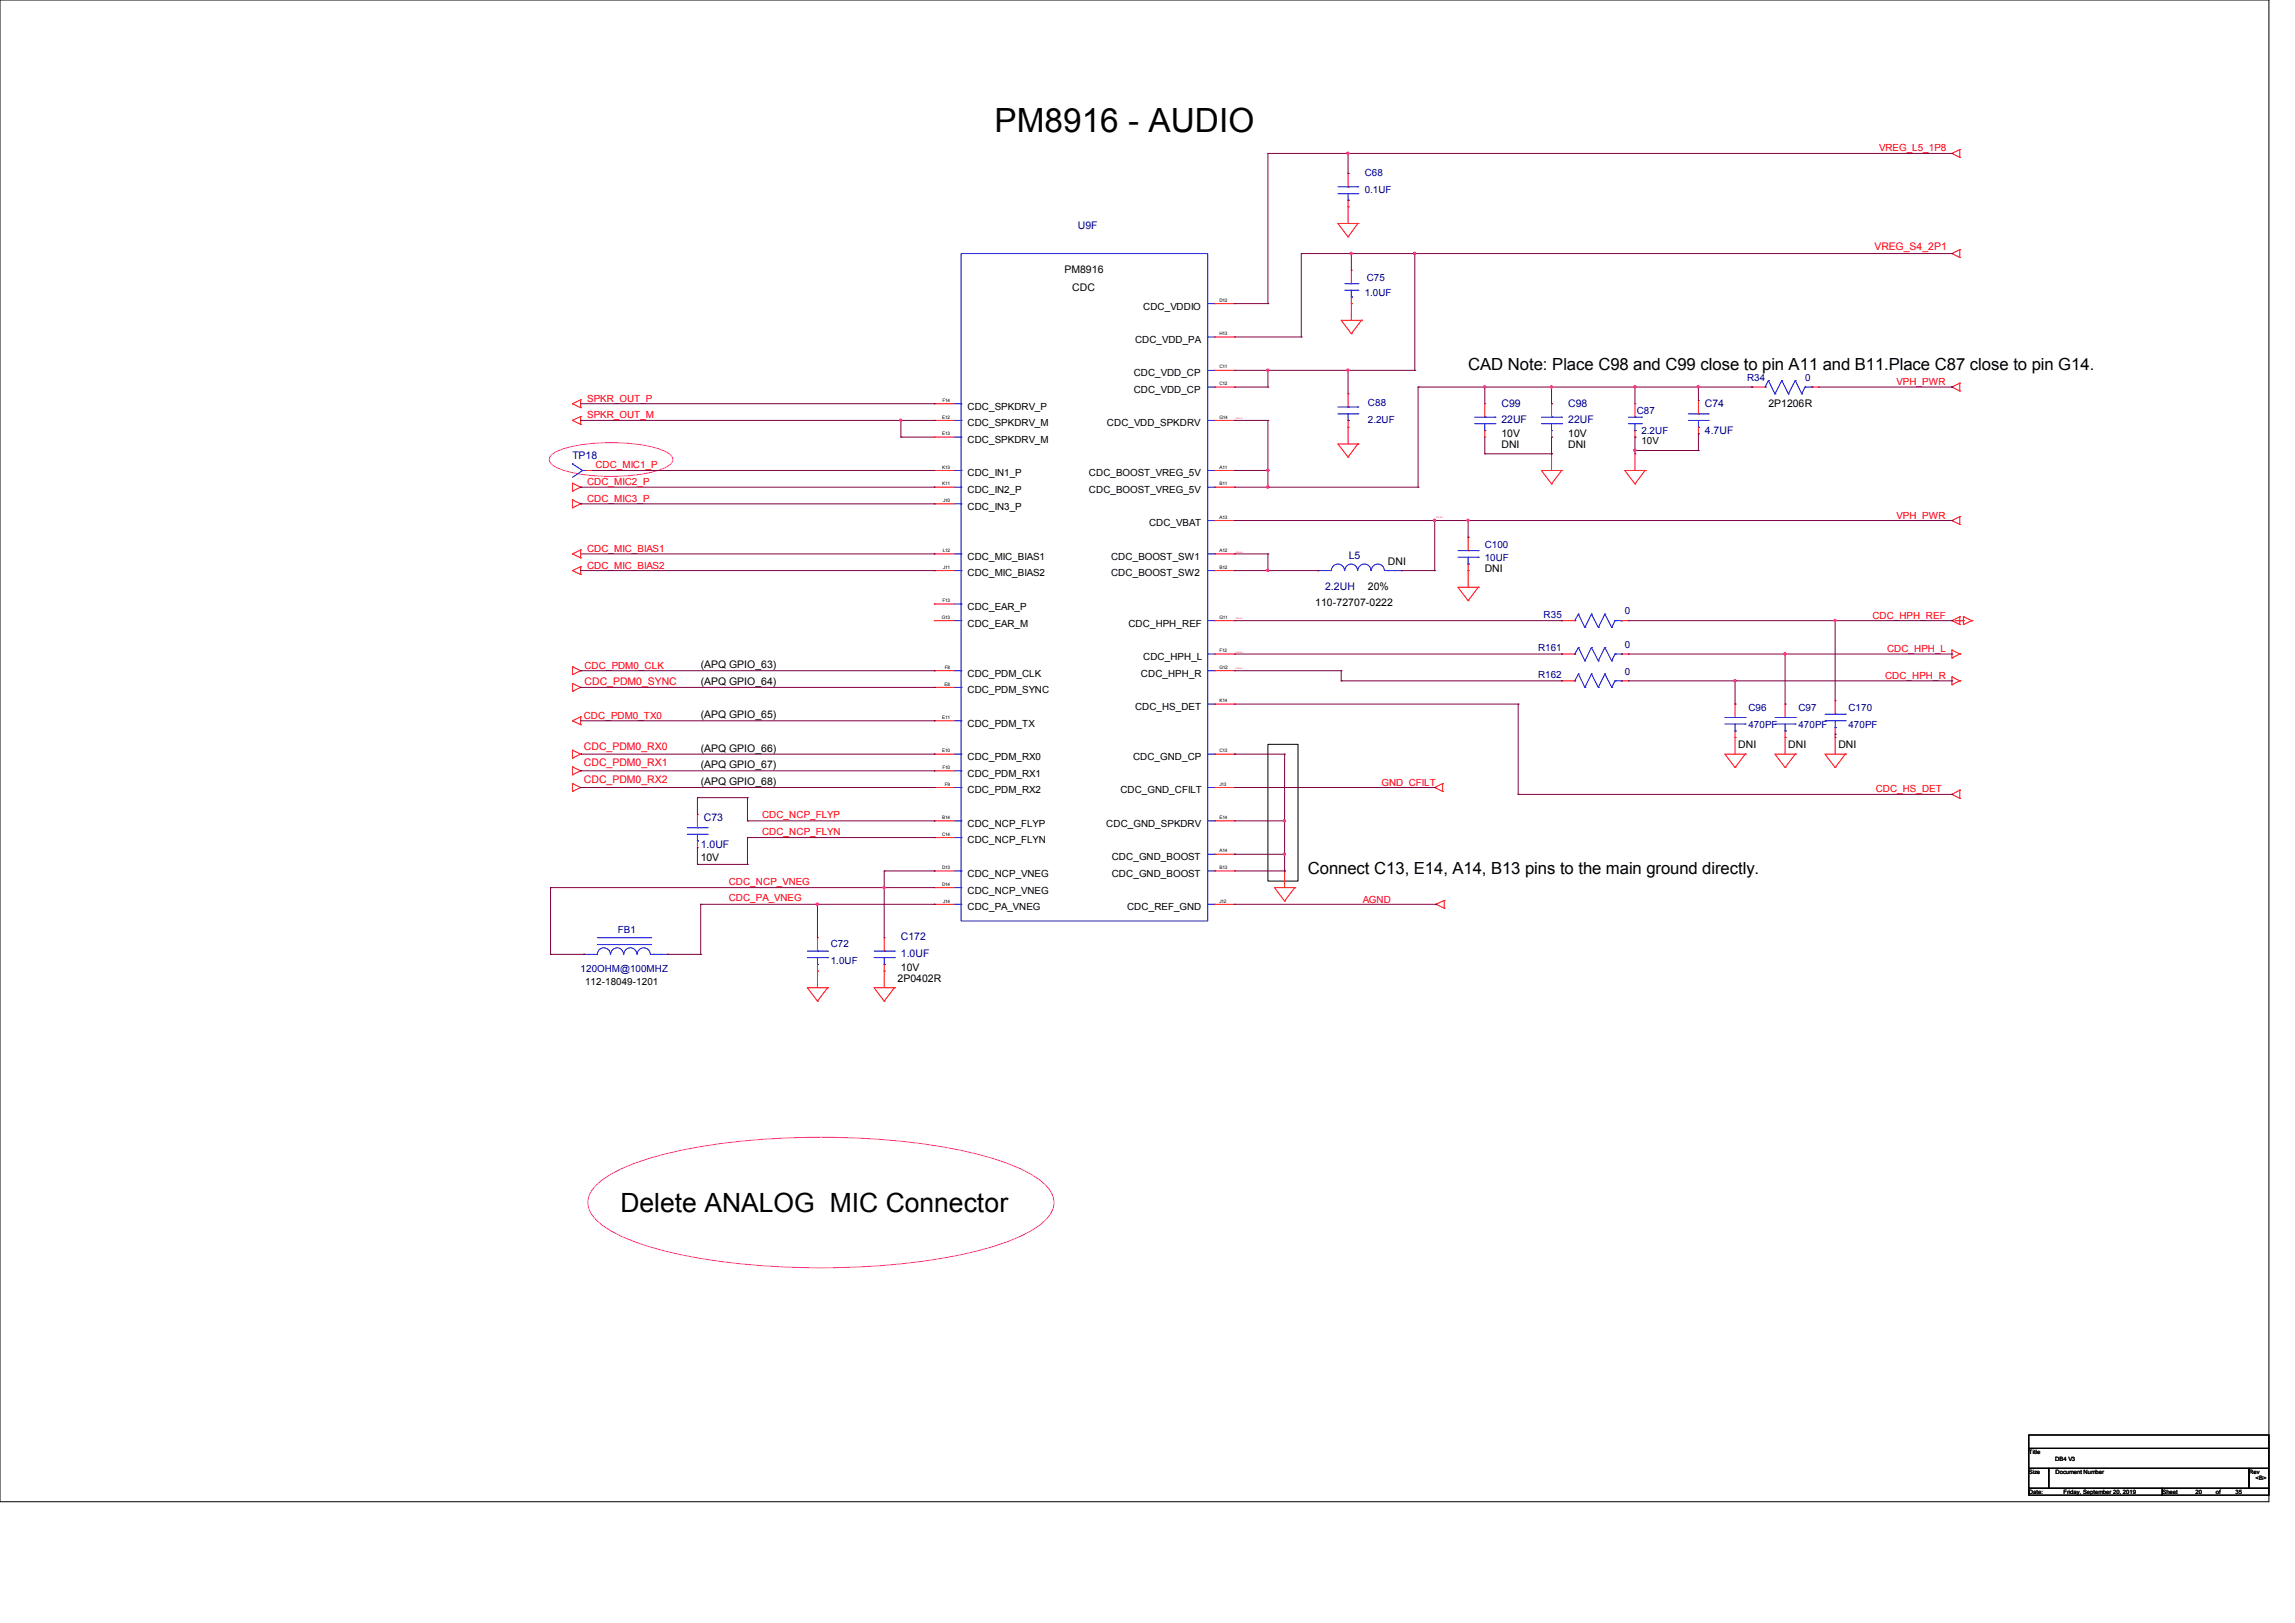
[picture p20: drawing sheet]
<svg xmlns="http://www.w3.org/2000/svg" width="297mm" height="210mm" viewBox="0 0 297 210" stroke-linecap="round" stroke-linejoin="round" font-family="sans-serif">
<defs><g id="words">
<text font-size="4.3" x="128.7" y="17.1">PM8916 - AUDIO</text>
<text font-size="3.4" x="80.3" y="156.8">Delete ANALOG MIC Connector</text>
<g font-size="2.2">
<text x="190" y="47.9">CAD Note: Place C98 and C99 close to pin A11 and B11.Place C87 close to pin G14.</text>
<text x="169.2" y="113.1">Connect C13, E14, A14, B13 pins to the main ground directly.</text>
</g>
<g font-size="1.4" fill="#000080">
<text x="139.5" y="29.6">U9F</text>
<text x="194.3" y="52.7">C99</text>
<text x="202.9" y="52.7">C98</text>
<text x="220.6" y="52.7">C74</text>
<text x="74.1" y="59.4">TP18</text>
<text x="194.3" y="54.7">22UF</text>
<text x="202.9" y="54.7">22UF</text>
<text x="220.6" y="56.1">4.7UF</text>
<text x="171.5" y="76.3">2.2UH</text>
<text x="174.5" y="72.4">L5</text>
<text x="91.1" y="106.3">C73</text>
<text x="90.7" y="109.7">1.0UF</text>
<text x="116.6" y="121.6">C172</text>
<text x="116.6" y="123.8">1.0UF</text>
</g>
<g font-size="1.4">
<text x="137.7" y="35.3">PM8916</text>
<text x="138.8" y="37.6">CDC</text>
<text x="228.8" y="52.7">2P1206R</text>
<text x="194.3" y="56.6">10V</text>
<text x="194.3" y="58">DNI</text>
<text x="202.9" y="56.6">10V</text>
<text x="202.9" y="58">DNI</text>
<text x="177" y="76.3">20%</text>
<text x="179.6" y="73.1">DNI</text>
<text x="192.1" y="74">DNI</text>
<text x="170.2" y="78.4">110-72707-0222</text>
<text x="90.7" y="88.6">(APQ GPIO_64)</text>
<text x="90.7" y="86.4">(APQ GPIO_63)</text>
<text x="90.7" y="92.9">(APQ GPIO_65)</text>
<text x="90.7" y="101.6">(APQ GPIO_68)</text>
<text x="90.7" y="99.4">(APQ GPIO_67)</text>
<text x="90.7" y="97.2">(APQ GPIO_66)</text>
<text x="225" y="96.8">DNI</text>
<text x="231.4" y="96.8">DNI</text>
<text x="237.9" y="96.8">DNI</text>
<text x="90.7" y="111.4">10V</text>
<text x="116.6" y="125.7">10V</text>
<text x="116.2" y="127">2P0402R</text>
</g>
<g font-size="1.4" fill="#f00">
<text x="242.6" y="32.4">VREG_S4_2P1</text>
<text x="75.6" y="88.6">CDC_PDM0_SYNC</text>
<text x="75.6" y="101.3">CDC_PDM0_RX2</text>
<text x="75.6" y="99.1">CDC_PDM0_RX1</text>
<text x="75.6" y="97">CDC_PDM0_RX0</text>
</g>
<g font-size="1.3" fill="#000080">
<text x="176.6" y="22.8">C68</text>
<text x="176.6" y="24.9">0.1UF</text>
<text x="176.6" y="38.3">1.0UF</text>
<text x="176.9" y="36.3">C75</text>
<text x="177" y="52.6">C88</text>
<text x="211.8" y="53.6">C87</text>
<text x="226.1" y="49.3">R34</text>
<text x="233.6" y="49.3">0</text>
<text x="177" y="54.7">2.2UF</text>
<text x="212.4" y="56.2">2.2UF</text>
<text x="192.1" y="70.9">C100</text>
<text x="192.1" y="72.6">10UF</text>
<text x="199.8" y="79.9">R35</text>
<text x="210.3" y="79.5">0</text>
<text x="210.3" y="83.8">0</text>
<text x="199" y="87.7">R162</text>
<text x="199" y="84.2">R161</text>
<text x="210.3" y="87.3">0</text>
<text x="226.3" y="92">C96</text>
<text x="226.3" y="94.2">470PF</text>
<text x="232.7" y="92">C97</text>
<text x="232.7" y="94.2">470PF</text>
<text x="239.2" y="92">C170</text>
<text x="239.2" y="94.2">470PF</text>
<text x="75.1" y="125.7">120OHM@100MHZ</text>
<text x="80" y="120.8">FB1</text>
<text x="107.5" y="122.5">C72</text>
<text x="107.5" y="124.7">1.0UF</text>
</g>
<g font-size="1.3" fill="#f00">
<text x="243.2" y="19.6">VREG_L5_1P8</text>
<text x="76" y="52">SPKR_OUT_P</text>
<text x="245.4" y="49.8">VPH_PWR</text>
<text x="76" y="54.1">SPKR_OUT_M</text>
<text x="76" y="64.9">CDC_MIC3_P</text>
<text x="76" y="62.8">CDC_MIC2_P</text>
<text x="77" y="60.5">CDC_MIC1_P</text>
<text x="76" y="71.4">CDC_MIC_BIAS1</text>
<text x="245.4" y="67.1">VPH_PWR</text>
<text x="76" y="73.6">CDC_MIC_BIAS2</text>
<text x="242.3" y="80.1">CDC_HPH_REF</text>
<text x="75.6" y="86.5">CDC_PDM0_CLK</text>
<text x="244" y="87.8">CDC_HPH_R</text>
<text x="244.2" y="84.4">CDC_HPH_L</text>
<text x="75.6" y="93">CDC_PDM0_TX0</text>
<text x="178.8" y="101.6">GND_CFILT</text>
<text x="98.6" y="105.8">CDC_NCP_FLYP</text>
<text x="98.6" y="108">CDC_NCP_FLYN</text>
<text x="242.7" y="102.5">CDC_HS_DET</text>
<text x="94.3" y="114.5">CDC_NCP_VNEG</text>
<text x="94.3" y="116.6">CDC_PA_VNEG</text>
<text x="176.4" y="116.8">AGND</text>
</g>
<g font-size="1.3">
<text x="148" y="40">CDC_VDDIO</text>
<text x="146.9" y="44.4">CDC_VDD_PA</text>
<text x="125.2" y="53">CDC_SPKDRV_P</text>
<text x="146.7" y="50.8">CDC_VDD_CP</text>
<text x="146.7" y="48.7">CDC_VDD_CP</text>
<text x="125.2" y="55.2">CDC_SPKDRV_M</text>
<text x="125.2" y="57.3">CDC_SPKDRV_M</text>
<text x="143.3" y="55.2">CDC_VDD_SPKDRV</text>
<text x="212.4" y="57.5">10V</text>
<text x="125.2" y="61.6">CDC_IN1_P</text>
<text x="125.2" y="63.8">CDC_IN2_P</text>
<text x="125.2" y="66">CDC_IN3_P</text>
<text x="140.9" y="61.6">CDC_BOOST_VREG_5V</text>
<text x="140.9" y="63.8">CDC_BOOST_VREG_5V</text>
<text x="148.7" y="68.1">CDC_VBAT</text>
<text x="125.2" y="72.4">CDC_MIC_BIAS1</text>
<text x="125.2" y="74.6">CDC_MIC_BIAS2</text>
<text x="143.8" y="74.6">CDC_BOOST_SW2</text>
<text x="143.8" y="72.4">CDC_BOOST_SW1</text>
<text x="125.2" y="81.1">CDC_EAR_M</text>
<text x="125.2" y="78.9">CDC_EAR_P</text>
<text x="146" y="81.1">CDC_HPH_REF</text>
<text x="125.2" y="89.7">CDC_PDM_SYNC</text>
<text x="125.2" y="87.5">CDC_PDM_CLK</text>
<text x="147.7" y="87.5">CDC_HPH_R</text>
<text x="148" y="85.4">CDC_HPH_L</text>
<text x="125.2" y="94">CDC_PDM_TX</text>
<text x="146.9" y="91.9">CDC_HS_DET</text>
<text x="125.2" y="98.3">CDC_PDM_RX0</text>
<text x="125.2" y="100.5">CDC_PDM_RX1</text>
<text x="146.6" y="98.3">CDC_GND_CP</text>
<text x="125.2" y="107">CDC_NCP_FLYP</text>
<text x="125.2" y="102.7">CDC_PDM_RX2</text>
<text x="143.2" y="107">CDC_GND_SPKDRV</text>
<text x="145" y="102.7">CDC_GND_CFILT</text>
<text x="125.2" y="109.1">CDC_NCP_FLYN</text>
<text x="125.2" y="113.5">CDC_NCP_VNEG</text>
<text x="143.9" y="111.3">CDC_GND_BOOST</text>
<text x="143.9" y="113.5">CDC_GND_BOOST</text>
<text x="125.2" y="117.7">CDC_PA_VNEG</text>
<text x="125.2" y="115.6">CDC_NCP_VNEG</text>
<text x="145.9" y="117.7">CDC_REF_GND</text>
<text x="75.7" y="127.4">112-18049-1201</text>
</g>
<g font-size=".8">
<text x="262.6" y="188.1">Title</text>
<text x="262.6" y="190.7">Size</text>
<text x="266" y="189">DB4 V3</text>
<text x="266" y="190.7">Document Number</text>
<text x="291.1" y="190.7">Rev</text>
<text x="291.9" y="191.6">&lt;B&gt;</text>
<text x="262.6" y="193.3">Date:</text>
<text x="267" y="193.3">Friday, September 20, 2019</text>
<text x="279.8" y="193.3">Sheet</text>
<text x="284.1" y="193.3">20</text>
<text x="286.7" y="193.3">of</text>
<text x="289.3" y="193.3">35</text>
</g>
<g font-size=".6">
<text x="157.8" y="39">D12</text>
<text x="157.8" y="47.7">C11</text>
<text x="157.8" y="43.4">H13</text>
<text x="122" y="52">F14</text>
<text x="157.8" y="49.8">C12</text>
<text x="121.9" y="54.2">E12</text>
<text x="121.9" y="56.3">E13</text>
<text x="157.8" y="54.2">G14</text>
<text x="121.9" y="60.6">K13</text>
<text x="121.9" y="62.8">K11</text>
<text x="122.1" y="64.9">J10</text>
<text x="157.8" y="60.6">A11</text>
<text x="157.8" y="62.8">B11</text>
<text x="122" y="71.4">L12</text>
<text x="157.8" y="71.4">A12</text>
<text x="157.8" y="67.1">A13</text>
<text x="122" y="77.9">F13</text>
<text x="122.1" y="73.6">J11</text>
<text x="157.8" y="73.6">B12</text>
<text x="121.9" y="80.1">G13</text>
<text x="157.8" y="80.1">G11</text>
<text x="122.2" y="88.7">E8</text>
<text x="122.3" y="86.5">F8</text>
<text x="157.8" y="86.5">G12</text>
<text x="157.8" y="84.4">F12</text>
<text x="121.9" y="93">E11</text>
<text x="157.8" y="90.9">K14</text>
<text x="121.9" y="97.3">E10</text>
<text x="122" y="99.5">F10</text>
<text x="122.3" y="101.7">F9</text>
<text x="157.8" y="101.7">J13</text>
<text x="157.8" y="97.3">C13</text>
<text x="121.9" y="106">B14</text>
<text x="157.8" y="106">E14</text>
<text x="121.9" y="108.1">C14</text>
<text x="121.9" y="112.5">D13</text>
<text x="157.8" y="110.3">A14</text>
<text x="157.8" y="112.5">B13</text>
<text x="121.9" y="114.6">D14</text>
<text x="122.1" y="116.8">J14</text>
<text x="157.8" y="116.8">J12</text>
</g>
<g font-size=".3" fill="#f00">
<text x="159.9" y="54.2">$20N170</text>
<text x="159.9" y="71.5">$20N165</text>
<text x="185.8" y="67">VPH_PWR</text>
<text x="159.9" y="80.1">$20N168</text>
<text x="159.9" y="86.6">$20N167</text>
<text x="159.9" y="84.5">$20N166</text>
</g>
</g></defs>
<path d="M0 0h293.6v194.3h-293.6zM164.1 96.3h3.9v17.7h-3.9zM262.6 185.7h31v1.7h-31zM262.6 187.4h31v2.6h-31zM262.6 190h2.5v2.6h-2.5zM262.6 192.6h17.2v.9h-17.2zM265.1 190h25.9v2.6h-25.9zM279.8 192.6h13.8v.9h-13.8zM291 190h2.6v2.6h-2.6z" fill="none" stroke="#000" stroke-width=".13"/>
<path d="M71.5 58.8a10.7 10.7 0 0 1 5-1.4 23.1 23.1 0 0 1 9 .8 1.92 1.92 0 0 1 1.6 1.3 1.92 1.92 0 0 1-1.6 1.2 23.8 23.8 0 0 1-12.9 0 1.92 1.92 0 0 1-1.5-1.2l.1-.4zM77.2 153.4a14.6 14.6 0 0 1 6-3.2 72.4 72.4 0 0 1 20.3-3 86.1 86.1 0 0 1 24.1 2.4 22.9 22.9 0 0 1 6.9 3.1 3.9 3.9 0 0 1 1.9 2.9 3.9 3.9 0 0 1-1.9 2.9 25 25 0 0 1-8.8 3.6 96 96 0 0 1-38.9 0 25 25 0 0 1-8.8-3.6 3.9 3.9 0 0 1-1.9-2.9l.1-.8 .4-.7z" fill="none" stroke="#f0f" stroke-width=".13"/>
<g fill="none" stroke="#f00" stroke-width=".13">
<path d="M252.6 19.9h.1M252.6 19.9l1 .5M253.6 19.3h.1M253.6 19.3v1.1M253.6 19.3l-1 .6M157.2 39.3h2.6M159.8 39.3h.1M174.5 26.8h.1M174.5 30.6h.1M174.5 22.4h.1M174.5 22.4v1.8M174.5 25.9v3"/>
<path d="M174.9 39.3h.1M174.9 35h.1M174.9 35v1.7M174.9 38.4v3M175.7 28.9h.1M175.7 28.9h-2.6l1.4 1.7M175.7 28.9l-1.2 1.7M252.6 32.8h.1M252.6 32.8l1 .5M253.6 20.4h.1M253.6 32.3h.1M253.6 33.3h.1"/>
<path d="M253.6 32.3v1M253.6 32.3l-1 .5M74.1 52.2h.1M74.1 54.4h.1M74.1 52.2l1 .5M74.1 54.4l1 .5M75.1 51.7h.1M75.1 52.7h.1M75.1 53.9h.1M75.1 54.9h.1M75.1 51.7v1M75.1 53.9v1"/>
<path d="M75.1 51.7l-1 .5M75.1 53.9l-1 .5M120.9 52.2h.1M120.9 54.4h.1M120.9 56.6h.1M120.9 54.4h2.6M120.9 52.2h2.6M120.9 56.6h2.6M157.2 50.1h2.6M157.2 54.4h2.6M157.2 47.9h2.6M157.2 43.6h2.6"/>
<path d="M159.8 54.4h.1M159.8 50.1h.1M159.8 47.9h.1M159.8 43.6h.1M174.5 55.3h.1M174.5 59.1h.1M174.5 51h.1M174.5 51v1.7M174.5 54.4v3M174.9 43.2h.1M175.7 57.4h.1M175.7 57.4h-2.6l1.4 1.7"/>
<path d="M175.7 57.4l-1.2 1.7M176.2 41.4h.1M176.2 41.4h-2.6l1.3 1.8M176.2 41.4l-1.3 1.8M192.2 52.2h.1M192.2 56.6h.1M192.2 52.2v1.8M192.2 55.7v.9M200.8 58.7h.1M200.8 52.2h.1M200.8 56.6h.1M200.8 52.2v1.8"/>
<path d="M200.8 55.7v.9M200.8 58.7v2.2M211.6 58.7h.1M211.6 52.2h.1M211.6 56.6h.1M211.6 52.2v1.8M211.6 55.7v.9M211.6 58.7v2.2M219.8 51.8h.1M219.8 56.1h.1M219.8 51.8v1.8M219.8 55.3v.8"/>
<path d="M226.7 50.1h.1M226.7 50.1h1.7M234.5 50.1h.8M235.3 50.1h.1M252.6 50.1h.1M252.6 50.1l1 .5M253.6 49.6h.1M253.6 50.6h.1M253.6 49.6v1M253.6 49.6l-1 .5M74.1 73.8h.1M74.1 64.7h.1"/>
<path d="M74.1 65.7h.1M74.1 62.5h.1M74.1 63.5h.1M74.1 71.7h.1M74.1 73.8l1 .5M74.1 64.7l1 .5M74.1 62.5v1M74.1 64.7v1M74.1 62.5l1 .5M74.1 71.7l1 .5M75.1 73.3h.1M75.1 74.3h.1"/>
<path d="M75.1 65.2h.1M75.1 63h.1M75.1 71.2h.1M75.1 72.2h.1M75.1 73.3l-1 .5M75.1 71.2v1M75.1 73.3v1M75.1 65.2l-1 .5M75.1 63l-1 .5M75.1 71.2l-1 .5M75.8 60.9h.9M76.7 60.9h.1"/>
<path d="M120.9 60.9h.1M120.9 63h.1M120.9 65.2h.1M120.9 71.7h.1M120.9 73.8h.1M120.9 78.1h.1M120.9 60.9h2.6M120.9 63h2.6M120.9 65.2h2.6M120.9 71.7h2.6M120.9 73.8h2.6M120.9 78.1h2.6"/>
<path d="M157.2 60.9h2.6M157.2 63h2.6M157.2 71.7h2.6M157.2 73.8h2.6M157.2 67.4h2.6M159.8 60.9h.1M159.8 63h.1M159.8 73.8h.1M159.8 71.7h.1M159.8 67.4h.1M170.6 73.8h.1M181.4 73.8h.1"/>
<path d="M190 73.8h.1M190 77.7h.1M190 69.5h.1M190 69.5v1.7M190 73v3M191.3 76h.1M191.3 76h-2.6l1.3 1.7M191.3 76l-1.3 1.7M200.8 62.6h.1M202.1 60.9h.1M202.1 60.9h-2.6l1.3 1.7M202.1 60.9l-1.3 1.7"/>
<path d="M211.6 62.6h.1M212.9 60.9h.1M212.9 60.9h-2.6l1.3 1.7M212.9 60.9l-1.3 1.7M252.6 67.4h.1M252.6 67.4l1 .5M253.6 79.8h.1M253.6 66.8h.1M253.6 67.9h.1M253.6 66.8v1.1M253.6 79.8v1M253.6 79.8l-1 .5"/>
<path d="M253.6 66.8l-1 .6M254.1 79.8h.1M254.1 79.8v1M254.1 79.8l1.1 .5M74.1 99.2h.1M74.1 97.1h.1M74.1 98.1h.1M74.1 88.4h.1M74.1 89.5h.1M74.1 93.3h.1M74.1 86.3h.1M74.1 87.3h.1"/>
<path d="M74.1 86.3v1M74.1 88.4v1.1M74.1 97.1v1M74.1 99.2v1M74.1 99.2l1 .5M74.1 97.1l1 .5M74.1 88.4l1 .5M74.1 93.3l1 .5M74.1 86.3l1 .5M75.1 99.7h.1M75.1 97.6h.1M75.1 88.9h.1"/>
<path d="M75.1 92.8h.1M75.1 93.8h.1M75.1 86.8h.1M75.1 92.8v1M75.1 99.7l-1 .5M75.1 97.6l-1 .5M75.1 88.9l-1 .6M75.1 92.8l-1 .5M75.1 86.8l-1 .5M120.9 80.3h.1M120.9 93.3h.1M120.9 97.6h.1"/>
<path d="M120.9 99.7h.1M120.9 88.9h.1M120.9 86.8h.1M120.9 97.6h2.6M120.9 80.3h2.6M120.9 86.8h2.6M120.9 93.3h2.6M120.9 99.7h2.6M120.9 88.9h2.6M157.2 97.6h2.6M157.2 80.3h2.6M157.2 86.8h2.6"/>
<path d="M157.2 91.1h2.6M157.2 84.6h2.6M159.8 86.8h.1M159.8 91.1h.1M159.8 84.6h.1M159.8 80.3h.1M159.8 97.6h.1M202.1 80.3h.1M202.1 88.1h.1M202.1 84.6h.1M202.1 80.3h1.7M202.1 88.1h1.7"/>
<path d="M202.1 84.6h1.7M209.8 80.3h.9M209.8 88.1h.9M209.8 84.6h.9M210.7 80.3h.1M210.7 88.1h.1M210.7 84.6h.1M224.5 95.4h.1M224.5 99.3h.1M224.5 91.1h.1M224.5 91.1v1.7M224.5 94.6v3"/>
<path d="M225.8 97.6h.1M225.8 97.6h-2.6l1.3 1.7M225.8 97.6l-1.3 1.7M231 95.4h.1M231 99.3h.1M231 91.1h.1M231 91.1v1.7M231 94.6v3M232.3 97.6h.1M232.3 97.6h-2.6l1.3 1.7M232.3 97.6l-1.3 1.7M237.5 95.4h.1"/>
<path d="M237.5 99.3h.1M237.5 90.7h.1M237.5 95h.1M237.5 90.7v1.7M237.5 94.1v.9M237.5 95.4v2.2M238.8 97.6h.1M238.8 97.6h-2.6l1.3 1.7M238.8 97.6l-1.3 1.7M252.6 80.3h.1M252.6 84.1h.1M252.6 85.1h.1"/>
<path d="M252.6 87.6h.1M252.6 88.6h.1M252.6 80.3l1 .5M252.6 84.1l1 .5M252.6 84.1v1M252.6 87.6v1M252.6 87.6l1 .5M253 80.3h1.1M253.6 80.8h.1M253.6 84.6h.1M253.6 88.1h.1M253.6 84.6l-1 .5"/>
<path d="M253.6 88.1l-1 .5M254.1 80.8h.1M254.1 80.3h.1M255.2 80.3h.1M255.2 80.3l-1.1 .5M74.1 101.4h.1M74.1 102.4h.1M74.1 100.2h.1M74.1 101.4v1M74.1 101.4l1 .5M75.1 101.9h.1M75.1 101.9l-1 .5"/>
<path d="M90.3 105.4h.1M90.3 109.7h.1M90.3 105.4v1.7M90.3 108.8v.9M120.9 117h.1M120.9 114.9h.1M120.9 106.2h.1M120.9 108.4h.1M120.9 112.7h.1M120.9 101.9h.1M120.9 114.9h2.6M120.9 117h2.6"/>
<path d="M120.9 106.2h2.6M120.9 108.4h2.6M120.9 112.7h2.6M120.9 101.9h2.6M157.2 117h2.6M157.2 106.2h2.6M157.2 110.5h2.6M157.2 112.7h2.6M157.2 101.9h2.6M159.8 110.5h.1M159.8 117h.1M159.8 112.7h.1"/>
<path d="M159.8 101.9h.1M159.8 106.2h.1M166.2 112.7h.1M166.2 116.6h.1M166.2 112.7v2.2M167.6 114.9h.1M167.6 114.9h-2.7l1.3 1.7M167.6 114.9l-1.4 1.7M185.7 101.9h.1M185.7 101.9l1 .5M185.8 117h.1M185.8 117l1.1 .5"/>
<path d="M186.7 101.4h.1M186.7 102.4h.1M186.7 101.4l-1 .5M186.7 101.4v1M186.9 116.5h.1M186.9 117.5h.1M186.9 116.5l-1.1 .5M186.9 116.5v1M252.6 102.8h.1M252.6 102.8l1 .5M253.6 102.2h.1M253.6 103.3h.1"/>
<path d="M253.6 102.2v1.1M253.6 102.2l-1 .6M75.6 123.5h.1M86.4 123.5h.1M105.8 125.6h.1M105.8 129.5h.1M105.8 121.3h.1M105.8 121.3v1.8M105.8 124.8v3M107.1 127.8h.1M107.1 127.8h-2.6l1.3 1.7M107.1 127.8l-1.3 1.7"/>
<path d="M114.4 125.6h.1M114.4 129.5h.1M114.4 121.3h.1M114.4 121.3v1.8M114.4 124.8v3M115.7 127.8h.1M115.7 127.8h-2.6l1.3 1.7M115.7 127.8l-1.3 1.7"/>
</g>
<g fill="none" stroke="#00f" stroke-width=".13">
<path d="M124.4 32.8h31.9v86.4h-31.9zM156.3 39.3h.9M157.2 39.3h.1M173.1 24.2h2.6M173.1 25.1h2.6M174 37.5h1.7M174 36.7h1.7M174.5 24.2h.1M174.5 25.9h.1M174.5 25.1v.8M174.9 36.7h.1M174.9 38.4h.1"/>
<path d="M174.9 37.5v.9M175.7 37.5h.1M175.7 36.7h.1M175.7 24.2h.1M175.7 25.1h.1M123.5 54.4h.9M123.5 52.2h.9M123.5 56.6h.9M124.4 52.2h.1M124.4 54.4h.1M124.4 56.6h.1M156.3 50.1h.9"/>
<path d="M156.3 54.4h.9M156.3 47.9h.9M156.3 43.6h.9M157.2 54.4h.1M157.2 50.1h.1M157.2 47.9h.1M157.2 43.6h.1M173.1 52.7h2.6M173.1 53.6h2.6M174.5 52.7h.1M174.5 54.4h.1M174.5 53.6v.8"/>
<path d="M175.7 52.7h.1M175.7 53.6h.1M190.8 54.8h2.7M190.8 54h2.7M192.2 54h.1M192.2 55.7h.1M192.2 54.8v.9M193.5 54h.1M193.5 54.8h.1M199.5 54.8h2.6M199.5 54h2.6M200.8 54h.1"/>
<path d="M200.8 55.7h.1M200.8 54.8v.9M202.1 54h.1M202.1 54.8h.1M210.7 54.8h1.7M210.7 54h1.7M211.6 54h.1M211.6 55.7h.1M211.6 54.8v.9M212.4 54.8h.1M212.4 54h.1M218.5 53.6h2.6"/>
<path d="M218.5 54.4h2.6M219.8 53.6h.1M219.8 55.3h.1M219.8 54.4v.9M221.1 53.6h.1M221.1 54.4h.1M228.4 50.1h.1M228.9 49.2h.1M228.9 49.2l-.5 .9M228.9 49.2l.8 1.8M229.7 51h.1M230.6 49.2h.1"/>
<path d="M230.6 49.2l-.9 1.8M230.6 49.2l.8 1.8M231.4 51h.1M232.3 49.2h.1M232.3 49.2l-.9 1.8M232.3 49.2l.9 1.8M233.2 51h.1M233.6 50.1h.1M233.6 50.1h.9M233.6 50.1l-.4 .9M234.5 50.1h.1M74.1 60h.1"/>
<path d="M74.1 60l1.3 .9M75.4 60.9h.1M75.4 60.9h.4M75.4 60.9l-1.3 .9M75.8 60.9h.1M123.5 60.9h.9M123.5 73.8h.9M123.5 63h.9M123.5 65.2h.9M123.5 71.7h.9M123.5 78.1h.9M124.4 60.9h.1"/>
<path d="M124.4 63h.1M124.4 65.2h.1M124.4 71.7h.1M124.4 73.8h.1M124.4 78.1h.1M156.3 60.9h.9M156.3 73.8h.9M156.3 63h.9M156.3 71.7h.9M156.3 67.4h.9M157.2 60.9h.1M157.2 63h.1"/>
<path d="M157.2 73.8h.1M157.2 71.7h.1M157.2 67.4h.1M170.6 73.8h.1M170.6 73.8h1.7a.85 .85 0 0 1 .8-.8 .85 .85 0 0 1 .9 .8M174 73.8a.83 .83 0 0 1 .9-.8 .83 .83 0 0 1 .8 .8M175.7 73.8a.85 .85 0 0 1 .9-.8 .85 .85 0 0 1 .8 .8M177.5 73.8a.85 .85 0 0 1 .8-.8 .85 .85 0 0 1 .9 .8M179.2 73.8h2.2M179.6 73.8h.1M180.5 73.8h.1M181.4 73.8h.1"/>
<path d="M188.7 71.2h2.6M188.7 72.1h2.6M190 71.2h.1M190 73h.1M190 72.1v.9M191.3 71.2h.1M191.3 72.1h.1M204.3 79.5h.1M204.3 79.5l-.5 .8M204.3 79.5l.8 1.7M206 79.5h.1M206 79.5l-.9 1.7"/>
<path d="M206 79.5l.8 1.7M207.7 79.5h.1M207.7 79.5l-.9 1.7M207.7 79.5l.9 1.7M123.5 80.3h.9M123.5 86.8h.9M123.5 93.3h.9M123.5 97.6h.9M123.5 99.7h.9M123.5 88.9h.9M124.4 80.3h.1M124.4 93.3h.1"/>
<path d="M124.4 97.6h.1M124.4 99.7h.1M124.4 88.9h.1M124.4 86.8h.1M156.3 80.3h.9M156.3 86.8h.9M156.3 91.1h.9M156.3 84.6h.9M156.3 97.6h.9M157.2 86.8h.1M157.2 91.1h.1M157.2 84.6h.1"/>
<path d="M157.2 80.3h.1M157.2 97.6h.1M203.8 80.3h.1M203.8 88.1h.1M203.8 84.6h.1M204.3 87.2h.1M204.3 83.8h.1M204.3 87.2l-.5 .9M204.3 87.2l.8 1.7M204.3 83.8l-.5 .8M204.3 83.8l.8 1.7M205.1 81.2h.1"/>
<path d="M205.1 88.9h.1M205.1 85.5h.1M206 87.2h.1M206 83.8h.1M206 87.2l-.9 1.7M206 87.2l.8 1.7M206 83.8l-.9 1.7M206 83.8l.8 1.7M206.8 81.2h.1M206.8 88.9h.1M206.8 85.5h.1M207.7 87.2h.1"/>
<path d="M207.7 83.8h.1M207.7 87.2l-.9 1.7M207.7 87.2l.9 1.7M207.7 83.8l-.9 1.7M207.7 83.8l.9 1.7M208.6 81.2h.1M208.6 88.9h.1M208.6 85.5h.1M209 80.3h.1M209 88.1h.1M209 84.6h.1M209 80.3h.8"/>
<path d="M209 80.3l-.4 .9M209 88.1h.8M209 88.1l-.4 .8M209 84.6h.8M209 84.6l-.4 .9M209.8 80.3h.1M209.8 88.1h.1M209.8 84.6h.1M223.2 92.8h2.6M223.2 93.7h2.6M224.5 92.8h.1M224.5 94.6h.1"/>
<path d="M224.5 93.7v.9M225.8 92.8h.1M225.8 93.7h.1M229.7 92.8h2.6M229.7 93.7h2.6M231 92.8h.1M231 94.6h.1M231 93.7v.9M232.3 92.8h.1M232.3 93.7h.1M236.2 93.3h2.6M236.2 92.4h2.6"/>
<path d="M237.5 92.4h.1M237.5 94.1h.1M237.5 93.3v.8M238.8 92.4h.1M238.8 93.3h.1M88.9 107.1h2.6M88.9 107.9h2.6M90.3 107.1h.1M90.3 108.8h.1M90.3 107.9v.9M91.5 107.1h.1M91.5 107.9h.1"/>
<path d="M123.5 117h.9M123.5 114.9h.9M123.5 106.2h.9M123.5 108.4h.9M123.5 112.7h.9M123.5 101.9h.9M124.4 117h.1M124.4 114.9h.1M124.4 106.2h.1M124.4 108.4h.1M124.4 112.7h.1M124.4 101.9h.1"/>
<path d="M156.3 117h.9M156.3 106.2h.9M156.3 110.5h.9M156.3 112.7h.9M156.3 101.9h.9M157.2 110.5h.1M157.2 117h.1M157.2 112.7h.1M157.2 101.9h.1M157.2 106.2h.1M75.6 123.5h.1M75.6 123.5h1.7a.85 .85 0 0 1 .8-.9 .85 .85 0 0 1 .9 .9"/>
<path d="M77.3 121.3h6.9M77.3 122.2h6.9M79 123.5a.83 .83 0 0 1 .9-.9 .83 .83 0 0 1 .8 .9M80.7 123.5a.85 .85 0 0 1 .9-.9 .85 .85 0 0 1 .8 .9M82.5 123.5a.85 .85 0 0 1 .8-.9 .85 .85 0 0 1 .9 .9M84.2 121.3h.1M84.2 122.2h.1M84.2 123.5h2.2M84.6 123.5h.1M85.5 123.5h.1M86.4 123.5h.1M104.5 123.1h2.6"/>
<path d="M104.5 123.9h2.6M105.8 123.1h.1M105.8 124.8h.1M105.8 123.9v.9M107.1 123.1h.1M107.1 123.9h.1M113.1 123.1h2.6M113.1 123.9h2.6M114.4 123.1h.1M114.4 124.8h.1M114.4 123.9v.9M115.7 123.1h.1"/>
<path d="M115.7 123.9h.1"/>
</g>
<g fill="none" stroke="#800040" stroke-width=".13">
<path d="M164.1 19.9h.1M164.1 19.9v19.4M164.1 19.9h88.5M174.5 19.9h.1M174.5 19.9v2.5M252.6 19.9h.1M159.8 39.3h4.3M164.1 39.3h.1M168.4 32.8h.1M168.4 32.8h84.2M168.4 32.8v10.8M174.5 22.4h.1"/>
<path d="M174.9 32.8h.1M174.9 32.8v2.2M183.1 32.8h.1M183.1 32.8v15.1M252.6 32.8h.1M75.1 52.2h45.8M75.1 54.4h45.8M116.6 56.6h.1M116.6 54.4h.1M116.6 56.6h4.3M116.6 54.4v2.2M120.9 52.2h.1"/>
<path d="M120.9 54.4h.1M159.8 54.4h4.3M159.8 50.1h4.3M159.8 47.9h23.3M159.8 43.6h8.6M164.1 54.4h.1M164.1 50.1h.1M164.1 47.9h.1M164.1 47.9v2.2M164.1 54.4v8.6M168.4 43.6h.1M174.5 47.9h.1"/>
<path d="M174.5 47.9v3.1M183.1 47.9h.1M183.5 50.1h.1M183.5 50.1v12.9M183.5 50.1h43.2M192.2 50.1h.1M192.2 58.7h.1M192.2 50.1v2.1M192.2 56.6v2.1M192.2 58.7h8.6M200.8 50.1h.1M200.8 52.2h.1"/>
<path d="M200.8 58.7h.1M200.8 56.6h.1M200.8 50.1v2.1M200.8 56.6v2.1M211.6 50.1h.1M211.6 58.3h.1M211.6 56.6h.1M211.6 50.1v2.1M211.6 56.6v2.1M211.6 58.3h8.2M219.8 50.1h.1M219.8 58.3h.1"/>
<path d="M219.8 56.1h.1M219.8 50.1v1.7M219.8 56.1v2.2M226.7 50.1h.1M235.3 50.1h17.3M252.6 50.1h.1M75.1 73.8h45.8M75.1 63h45.8M75.1 71.7h45.8M75.1 65.2h45.8M76.7 60.9h.1M76.7 60.9h44.2"/>
<path d="M120.9 73.8h.1M120.9 63h.1M120.9 71.7h.1M120.9 65.2h.1M159.8 60.9h.1M159.8 73.8h10.8M159.8 63h23.7M159.8 71.7h4.3M159.8 60.9h4.3M159.8 67.4h92.8M164.1 60.9h.1M164.1 63h.1"/>
<path d="M164.1 71.7h.1M164.1 73.8h.1M164.1 71.7v2.1M170.6 73.8h.1M181.4 73.8h4.3M183.5 63h.1M185.7 67.4h.1M185.7 73.8h.1M185.7 67.4v6.4M190 67.4h.1M190 69.5h.1M190 67.4v2.1"/>
<path d="M252.6 67.4h.1M75.1 88.9h45.8M75.1 93.3h45.8M75.1 86.8h45.8M75.1 99.7h45.8M75.1 97.6h45.8M120.9 88.9h.1M120.9 93.3h.1M120.9 86.8h.1M120.9 99.7h.1M120.9 97.6h.1M159.8 97.6h.1"/>
<path d="M159.8 91.1h36.7M159.8 80.3h42.3M159.8 86.8h13.8M159.8 84.6h42.3M159.8 97.6h6.4M166.2 97.6h.1M166.2 97.6v15.1M173.6 86.8h.1M173.6 88.1h.1M173.6 86.8v1.3M173.6 88.1h28.5M196.5 91.1h.1"/>
<path d="M196.5 91.1v11.7M202.1 80.3h.1M202.1 88.1h.1M202.1 84.6h.1M210.7 80.3h41.9M210.7 88.1h41.9M210.7 84.6h41.9M224.5 88.1h.1M224.5 91.1h.1M224.5 88.1v3M231 84.6h.1M231 91.1h.1"/>
<path d="M231 84.6v6.5M237.5 80.3h.1M237.5 95h.1M237.5 80.3v10.4M237.5 95v.4M252.6 84.6h.1M252.6 88.1h.1M252.6 80.3h.1M71.2 114.9h.1M71.2 114.9h49.7M71.2 114.9v8.6M75.1 101.9h45.8"/>
<path d="M90.3 103.2h.1M90.3 111.8h.1M90.3 103.2v2.2M90.3 109.7v2.1M90.3 103.2h6.4M90.3 111.8h6.4M90.7 117h.1M90.7 117v6.5M90.7 117h30.2M96.7 103.2h.1M96.7 106.2h.1M96.7 111.8h.1"/>
<path d="M96.7 108.4h.1M96.7 103.2v3M96.7 108.4v3.4M96.7 106.2h24.2M96.7 108.4h24.2M105.8 117h.1M105.8 117v4.3M114.4 114.9h.1M114.4 112.7h.1M114.4 112.7v8.6M114.4 112.7h6.5M120.9 112.7h.1"/>
<path d="M120.9 106.2h.1M120.9 108.4h.1M120.9 117h.1M120.9 101.9h.1M159.8 110.5h.1M159.8 101.9h25.9M159.8 112.7h6.4M159.8 106.2h6.4M159.8 117h26M159.8 110.5h6.4M166.2 112.7h.1M166.2 110.5h.1"/>
<path d="M166.2 106.2h.1M185.7 101.9h.1M185.8 117h.1M196.5 102.8h.1M196.5 102.8h56.1M252.6 102.8h.1M71.2 123.5h.1M71.2 123.5h4.4M75.6 123.5h.1M86.4 123.5h4.3M90.7 123.5h.1"/>
</g>
<g fill="#f0f" stroke="#f0f" stroke-width=".13">
<circle cx="116.6" cy="54.4" r=".15"/>
<circle cx="164.1" cy="63" r=".15"/>
<circle cx="164.1" cy="60.9" r=".15"/>
<circle cx="192.1" cy="50.1" r=".15"/>
<circle cx="200.8" cy="50.1" r=".15"/>
<circle cx="211.6" cy="50.1" r=".15"/>
<circle cx="219.8" cy="50.1" r=".15"/>
<circle cx="164.1" cy="73.8" r=".15"/>
<circle cx="231" cy="84.6" r=".15"/>
<circle cx="224.5" cy="88.1" r=".15"/>
<circle cx="114.4" cy="114.8" r=".15"/>
<circle cx="237.5" cy="80.3" r=".15"/>
<circle cx="105.8" cy="117" r=".15"/>
<circle cx="164.1" cy="47.9" r=".15"/>
<circle cx="183.1" cy="32.8" r=".15"/>
<circle cx="174.9" cy="32.8" r=".15"/>
<circle cx="174.4" cy="47.9" r=".15"/>
<circle cx="185.7" cy="67.3" r=".15"/>
<circle cx="190" cy="67.3" r=".15"/>
<circle cx="174.4" cy="19.8" r=".15"/>
<circle cx="166.2" cy="110.5" r=".15"/>
<circle cx="166.2" cy="106.2" r=".15"/>
<circle cx="211.6" cy="58.3" r=".15"/>
</g>
<use href="#words"/>
</svg>
